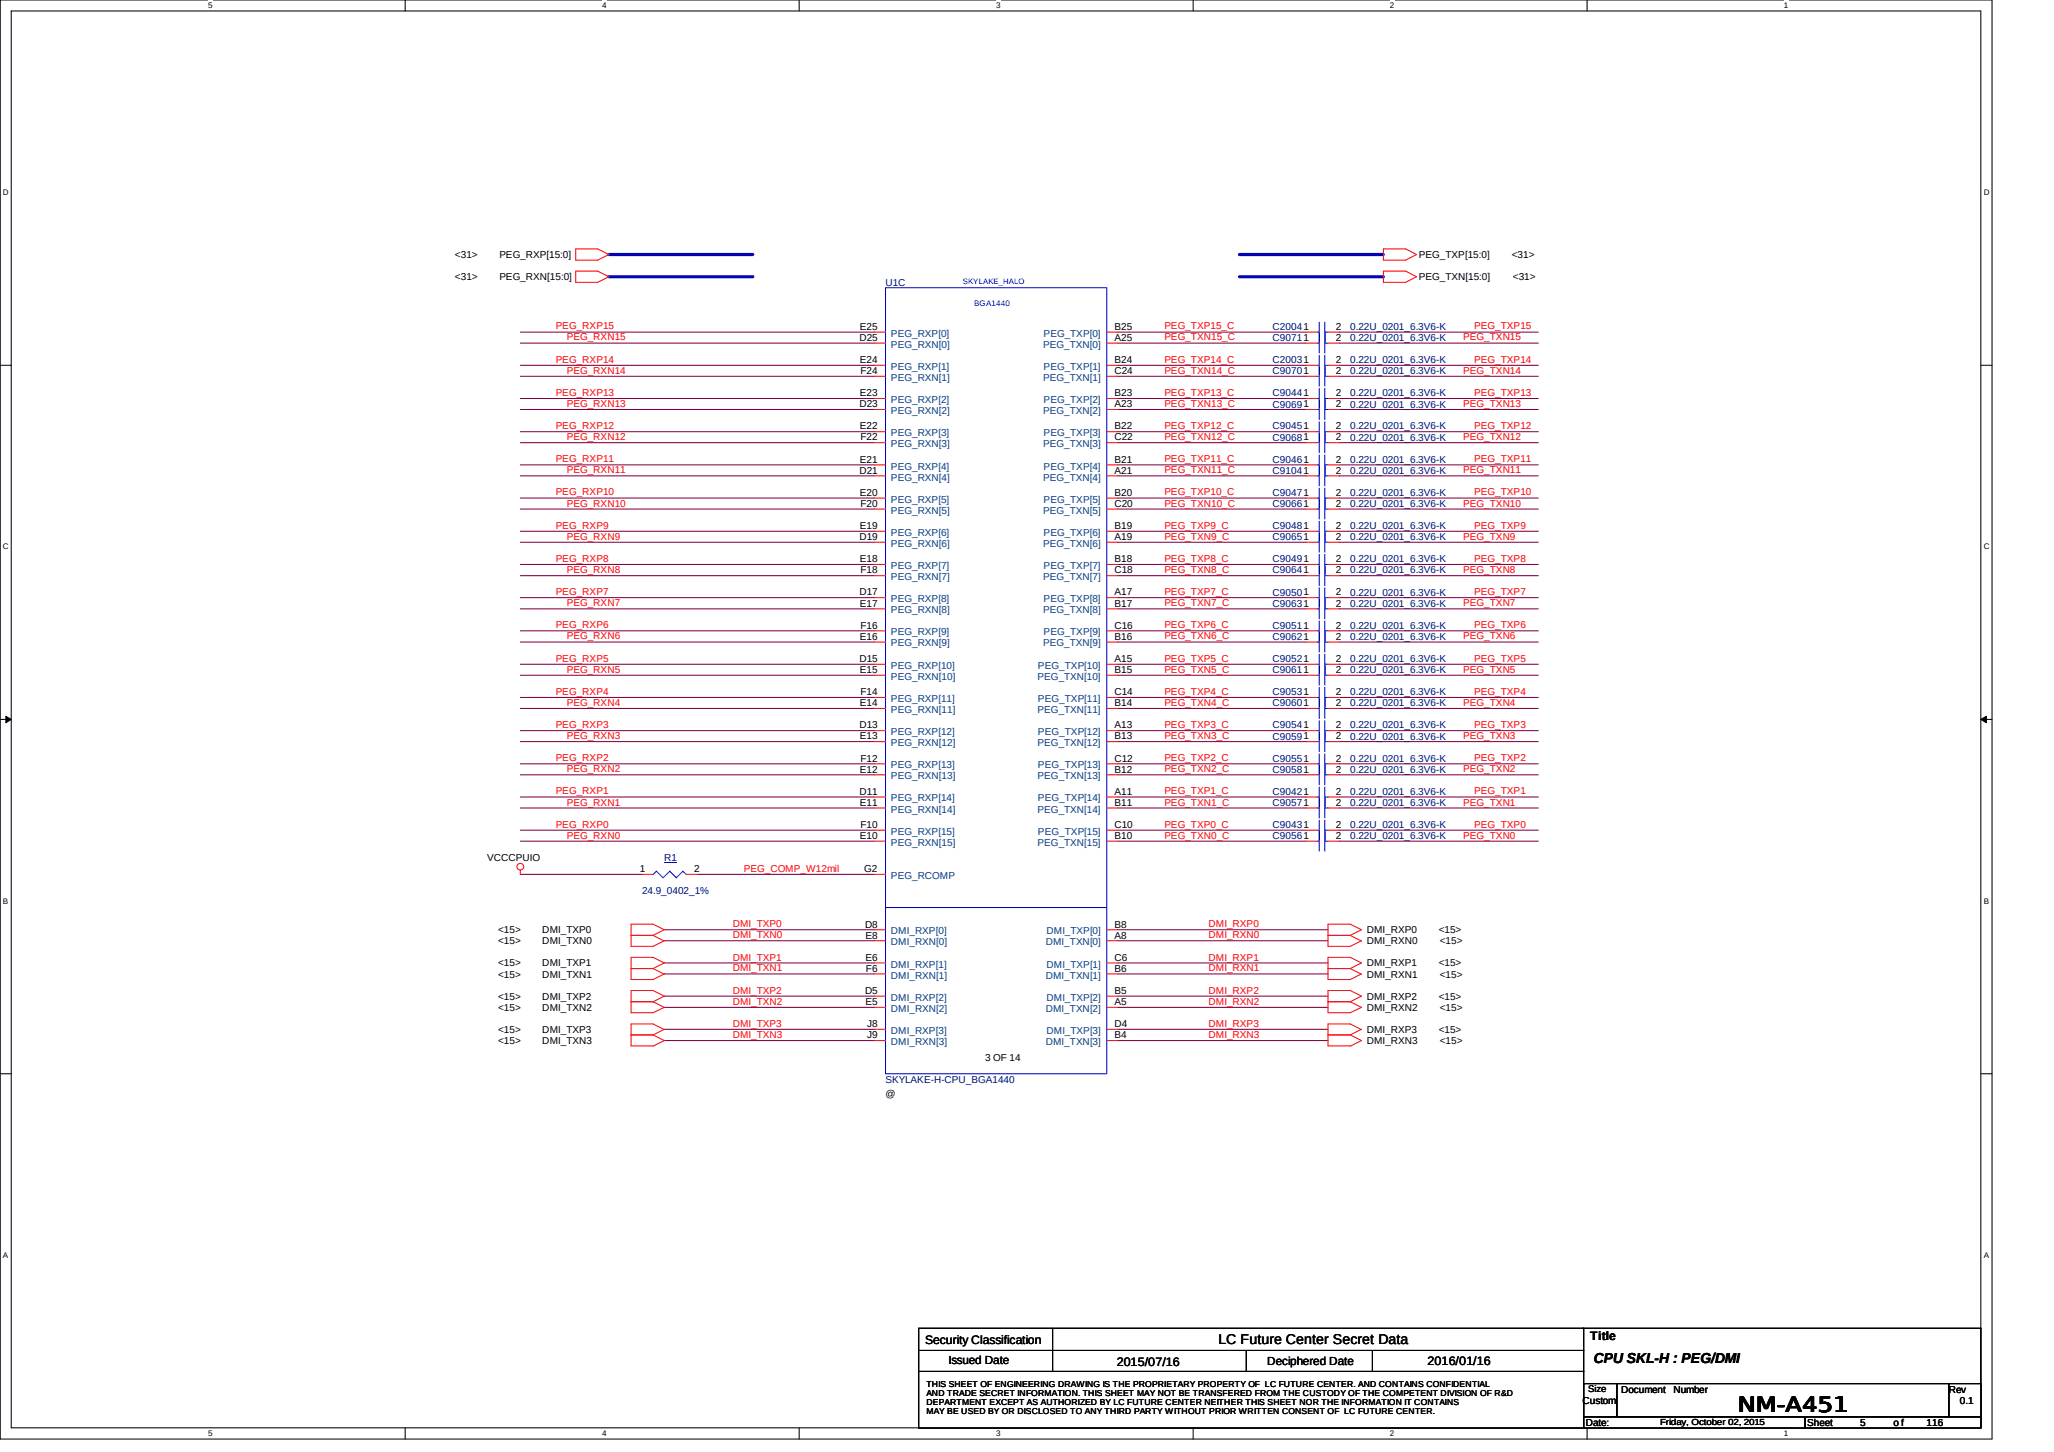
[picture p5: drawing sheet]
<svg xmlns="http://www.w3.org/2000/svg" width="297mm" height="210mm" viewBox="0 0 297 210" stroke-linecap="round" stroke-linejoin="round" font-family="sans-serif">
<defs><g id="words">
<text font-size="3" x="251.4" y="204.1">NM-A451</text>
<text font-size="2.1" x="230.5" y="197.1">CPU SKL-H : PEG/DMI</text>
<text font-size="2" x="176.2" y="194.3">LC Future Center Secret Data</text>
<g font-size="1.8">
<text x="133.8" y="194.2">Security Classification</text>
<text x="161.5" y="197.5">2015/07/16</text>
<text x="206.4" y="197.3">2016/01/16</text>
<text x="230" y="193.8">Title</text>
</g>
<g font-size="1.7">
<text x="137.2" y="197.2">Issued Date</text>
<text x="183.3" y="197.4">Deciphered Date</text>
</g>
<g font-size="1.4">
<text x="65.8" y="37.3">&lt;31&gt;</text>
<text x="65.8" y="40.5">&lt;31&gt;</text>
<text x="72.2" y="37.3">PEG_RXP[15:0]</text>
<text x="72.2" y="40.5">PEG_RXN[15:0]</text>
<text x="205.2" y="37.3">PEG_TXP[15:0]</text>
<text x="205.2" y="40.5">PEG_TXN[15:0]</text>
<text x="218.6" y="37.3">&lt;31&gt;</text>
<text x="218.8" y="40.5">&lt;31&gt;</text>
<text x="124.4" y="47.7">E25</text>
<text x="161.2" y="47.7">B25</text>
<text x="193.2" y="47.7">2</text>
<text x="124.3" y="49.3">D25</text>
<text x="124.4" y="52.5">E24</text>
<text x="161.2" y="49.3">A25</text>
<text x="161.2" y="52.5">B24</text>
<text x="193.2" y="52.5">2</text>
<text x="193.2" y="49.3">2</text>
<text x="124.3" y="58.9">D23</text>
<text x="124.4" y="57.3">E23</text>
<text x="124.4" y="54.1">F24</text>
<text x="161.2" y="54.1">C24</text>
<text x="161.2" y="58.9">A23</text>
<text x="161.2" y="57.3">B23</text>
<text x="193.2" y="58.9">2</text>
<text x="193.2" y="54.1">2</text>
<text x="193.2" y="57.3">2</text>
<text x="124.4" y="62.1">E22</text>
<text x="124.4" y="63.7">F22</text>
<text x="161.2" y="63.7">C22</text>
<text x="161.2" y="62.1">B22</text>
<text x="193.2" y="63.7">2</text>
<text x="193.2" y="62.1">2</text>
<text x="124.3" y="68.5">D21</text>
<text x="124.4" y="66.9">E21</text>
<text x="124.4" y="71.7">E20</text>
<text x="161.2" y="66.9">B21</text>
<text x="161.2" y="68.5">A21</text>
<text x="161.2" y="71.7">B20</text>
<text x="193.2" y="66.9">2</text>
<text x="193.2" y="71.7">2</text>
<text x="193.2" y="68.5">2</text>
<text x="124.4" y="76.5">E19</text>
<text x="124.4" y="73.3">F20</text>
<text x="161.2" y="73.3">C20</text>
<text x="161.2" y="76.5">B19</text>
<text x="193.2" y="73.3">2</text>
<text x="193.2" y="76.5">2</text>
<text x="124.3" y="78.1">D19</text>
<text x="124.4" y="81.3">E18</text>
<text x="124.4" y="82.9">F18</text>
<text x="161.2" y="78.1">A19</text>
<text x="161.2" y="81.3">B18</text>
<text x="161.2" y="82.9">C18</text>
<text x="193.2" y="82.9">2</text>
<text x="193.2" y="81.3">2</text>
<text x="193.2" y="78.1">2</text>
<text x="124.3" y="86.1">D17</text>
<text x="124.4" y="87.7">E17</text>
<text x="161.2" y="86.1">A17</text>
<text x="161.2" y="87.7">B17</text>
<text x="193.2" y="86.1">2</text>
<text x="193.2" y="87.7">2</text>
<text x="124.3" y="95.7">D15</text>
<text x="124.4" y="92.5">E16</text>
<text x="124.4" y="90.9">F16</text>
<text x="161.2" y="95.7">A15</text>
<text x="161.2" y="92.5">B16</text>
<text x="161.2" y="90.9">C16</text>
<text x="193.2" y="90.9">2</text>
<text x="193.2" y="92.5">2</text>
<text x="193.2" y="95.7">2</text>
<text x="124.4" y="97.3">E15</text>
<text x="124.4" y="100.5">F14</text>
<text x="161.2" y="97.3">B15</text>
<text x="161.2" y="100.5">C14</text>
<text x="193.2" y="97.3">2</text>
<text x="193.2" y="100.5">2</text>
<text x="124.3" y="105.3">D13</text>
<text x="124.4" y="102.1">E14</text>
<text x="124.4" y="106.9">E13</text>
<text x="161.2" y="102.1">B14</text>
<text x="161.2" y="106.9">B13</text>
<text x="161.2" y="105.3">A13</text>
<text x="193.2" y="102.1">2</text>
<text x="193.2" y="105.3">2</text>
<text x="193.2" y="106.9">2</text>
<text x="124.4" y="111.7">E12</text>
<text x="124.4" y="110.1">F12</text>
<text x="161.2" y="111.7">B12</text>
<text x="161.2" y="110.1">C12</text>
<text x="193.2" y="110.1">2</text>
<text x="193.2" y="111.7">2</text>
<text x="124.3" y="114.9">D11</text>
<text x="124.4" y="116.5">E11</text>
<text x="124.4" y="119.7">F10</text>
<text x="161.2" y="116.5">B11</text>
<text x="161.2" y="114.9">A11</text>
<text x="161.2" y="119.7">C10</text>
<text x="193.2" y="116.5">2</text>
<text x="193.2" y="119.7">2</text>
<text x="193.2" y="114.9">2</text>
<text x="70.4" y="124.5">VCCCPUIO</text>
<text x="124.4" y="121.3">E10</text>
<text x="161.2" y="121.3">B10</text>
<text x="193.2" y="121.3">2</text>
<text x="92.5" y="126.1">1</text>
<text x="100.4" y="126.1">2</text>
<text x="125" y="126.1">G2</text>
<text x="72" y="134.9">&lt;15&gt;</text>
<text x="72" y="136.5">&lt;15&gt;</text>
<text x="78.4" y="134.9">DMI_TXP0</text>
<text x="78.4" y="136.5">DMI_TXN0</text>
<text x="125.1" y="134.1">D8</text>
<text x="125.2" y="135.7">E8</text>
<text x="161.2" y="135.7">A8</text>
<text x="161.2" y="134.1">B8</text>
<text x="197.7" y="134.9">DMI_RXP0</text>
<text x="197.7" y="136.5">DMI_RXN0</text>
<text x="208.1" y="134.9">&lt;15&gt;</text>
<text x="208.2" y="136.5">&lt;15&gt;</text>
<text x="72" y="139.7">&lt;15&gt;</text>
<text x="72" y="141.3">&lt;15&gt;</text>
<text x="78.4" y="139.7">DMI_TXP1</text>
<text x="78.4" y="141.3">DMI_TXN1</text>
<text x="125.1" y="143.7">D5</text>
<text x="125.2" y="138.9">E6</text>
<text x="125.2" y="140.5">F6</text>
<text x="161.2" y="143.7">B5</text>
<text x="161.2" y="138.9">C6</text>
<text x="161.2" y="140.5">B6</text>
<text x="197.7" y="139.7">DMI_RXP1</text>
<text x="197.7" y="141.3">DMI_RXN1</text>
<text x="208.1" y="139.7">&lt;15&gt;</text>
<text x="208.2" y="141.3">&lt;15&gt;</text>
<text x="72" y="144.5">&lt;15&gt;</text>
<text x="72" y="146.1">&lt;15&gt;</text>
<text x="72" y="149.3">&lt;15&gt;</text>
<text x="78.4" y="144.5">DMI_TXP2</text>
<text x="78.4" y="146.1">DMI_TXN2</text>
<text x="78.4" y="149.3">DMI_TXP3</text>
<text x="125.2" y="145.3">E5</text>
<text x="125.4" y="148.5">J8</text>
<text x="161.2" y="148.5">D4</text>
<text x="161.2" y="145.3">A5</text>
<text x="197.7" y="144.5">DMI_RXP2</text>
<text x="197.7" y="146.1">DMI_RXN2</text>
<text x="197.7" y="149.3">DMI_RXP3</text>
<text x="208.1" y="144.5">&lt;15&gt;</text>
<text x="208.1" y="149.3">&lt;15&gt;</text>
<text x="208.2" y="146.1">&lt;15&gt;</text>
<text x="72" y="150.9">&lt;15&gt;</text>
<text x="78.4" y="150.9">DMI_TXN3</text>
<text x="125.4" y="150.1">J9</text>
<text x="142.5" y="153.3">3 OF 14</text>
<text x="161.2" y="150.1">B4</text>
<text x="197.7" y="150.9">DMI_RXN3</text>
<text x="208.2" y="150.9">&lt;15&gt;</text>
<text x="128.1" y="158.6">@</text>
<text x="228.8" y="202.9">Custom</text>
<text x="229.7" y="201.3">Size</text>
<text x="234.5" y="201.3">Document</text>
<text x="242" y="201.3">Number</text>
<text x="281.8" y="201.3">Rev</text>
<text x="283.4" y="202.9">0.1</text>
<text x="229.3" y="206.1">Date:</text>
<text x="261.3" y="206.1">Sheet</text>
<text x="269" y="206.1">5</text>
<text x="273.8" y="206.1">o f</text>
<text x="278.6" y="206.1">116</text>
</g>
<g font-size="1.4" fill="#000080">
<text x="128.1" y="41.3">U1C</text>
<text x="184" y="47.7">C20041</text>
<text x="195.3" y="47.7">0.22U_0201_6.3V6-K</text>
<text x="184" y="52.5">C20031</text>
<text x="184" y="49.3">C90711</text>
<text x="195.3" y="52.5">0.22U_0201_6.3V6-K</text>
<text x="195.3" y="49.3">0.22U_0201_6.3V6-K</text>
<text x="184" y="58.9">C90691</text>
<text x="184" y="54.1">C90701</text>
<text x="184" y="57.3">C90441</text>
<text x="195.3" y="58.9">0.22U_0201_6.3V6-K</text>
<text x="195.3" y="54.1">0.22U_0201_6.3V6-K</text>
<text x="195.3" y="57.3">0.22U_0201_6.3V6-K</text>
<text x="184" y="63.7">C90681</text>
<text x="184" y="62.1">C90451</text>
<text x="195.3" y="63.7">0.22U_0201_6.3V6-K</text>
<text x="195.3" y="62.1">0.22U_0201_6.3V6-K</text>
<text x="184" y="66.9">C90461</text>
<text x="184" y="71.7">C90471</text>
<text x="184" y="68.5">C91041</text>
<text x="195.3" y="66.9">0.22U_0201_6.3V6-K</text>
<text x="195.3" y="71.7">0.22U_0201_6.3V6-K</text>
<text x="195.3" y="68.5">0.22U_0201_6.3V6-K</text>
<text x="184" y="73.3">C90661</text>
<text x="184" y="76.5">C90481</text>
<text x="195.3" y="73.3">0.22U_0201_6.3V6-K</text>
<text x="195.3" y="76.5">0.22U_0201_6.3V6-K</text>
<text x="184" y="82.9">C90641</text>
<text x="184" y="81.3">C90491</text>
<text x="184" y="78.1">C90651</text>
<text x="195.3" y="82.9">0.22U_0201_6.3V6-K</text>
<text x="195.3" y="81.3">0.22U_0201_6.3V6-K</text>
<text x="195.3" y="78.1">0.22U_0201_6.3V6-K</text>
<text x="184" y="86.1">C90501</text>
<text x="184" y="87.7">C90631</text>
<text x="195.3" y="86.1">0.22U_0201_6.3V6-K</text>
<text x="195.3" y="87.7">0.22U_0201_6.3V6-K</text>
<text x="184" y="90.9">C90511</text>
<text x="184" y="92.5">C90621</text>
<text x="184" y="95.7">C90521</text>
<text x="195.3" y="90.9">0.22U_0201_6.3V6-K</text>
<text x="195.3" y="92.5">0.22U_0201_6.3V6-K</text>
<text x="195.3" y="95.7">0.22U_0201_6.3V6-K</text>
<text x="184" y="97.3">C90611</text>
<text x="184" y="100.5">C90531</text>
<text x="195.3" y="97.3">0.22U_0201_6.3V6-K</text>
<text x="195.3" y="100.5">0.22U_0201_6.3V6-K</text>
<text x="184" y="102.1">C90601</text>
<text x="184" y="105.3">C90541</text>
<text x="184" y="106.9">C90591</text>
<text x="195.3" y="102.1">0.22U_0201_6.3V6-K</text>
<text x="195.3" y="105.3">0.22U_0201_6.3V6-K</text>
<text x="195.3" y="106.9">0.22U_0201_6.3V6-K</text>
<text x="184" y="110.1">C90551</text>
<text x="184" y="111.7">C90581</text>
<text x="195.3" y="110.1">0.22U_0201_6.3V6-K</text>
<text x="195.3" y="111.7">0.22U_0201_6.3V6-K</text>
<text x="184" y="116.5">C90571</text>
<text x="184" y="119.7">C90431</text>
<text x="184" y="114.9">C90421</text>
<text x="195.3" y="116.5">0.22U_0201_6.3V6-K</text>
<text x="195.3" y="119.7">0.22U_0201_6.3V6-K</text>
<text x="195.3" y="114.9">0.22U_0201_6.3V6-K</text>
<text x="96.1" y="124.5">R1</text>
<text x="184" y="121.3">C90561</text>
<text x="195.3" y="121.3">0.22U_0201_6.3V6-K</text>
<text x="92.9" y="129.3">24.9_0402_1%</text>
<text x="128.1" y="156.5">SKYLAKE-H-CPU_BGA1440</text>
</g>
<g font-size="1.4" fill="#f00">
<text x="80.4" y="47.6">PEG_RXP15</text>
<text x="168.4" y="47.6">PEG_TXP15_C</text>
<text x="213.2" y="47.6">PEG_TXP15</text>
<text x="80.4" y="52.4">PEG_RXP14</text>
<text x="82" y="49.2">PEG_RXN15</text>
<text x="168.4" y="49.2">PEG_TXN15_C</text>
<text x="168.4" y="52.4">PEG_TXP14_C</text>
<text x="211.6" y="49.2">PEG_TXN15</text>
<text x="213.2" y="52.4">PEG_TXP14</text>
<text x="80.4" y="57.2">PEG_RXP13</text>
<text x="82" y="58.8">PEG_RXN13</text>
<text x="82" y="54">PEG_RXN14</text>
<text x="168.4" y="54">PEG_TXN14_C</text>
<text x="168.4" y="57.2">PEG_TXP13_C</text>
<text x="168.4" y="58.8">PEG_TXN13_C</text>
<text x="211.6" y="54">PEG_TXN14</text>
<text x="211.6" y="58.8">PEG_TXN13</text>
<text x="213.2" y="57.2">PEG_TXP13</text>
<text x="80.4" y="62">PEG_RXP12</text>
<text x="82" y="63.6">PEG_RXN12</text>
<text x="168.4" y="62">PEG_TXP12_C</text>
<text x="168.4" y="63.6">PEG_TXN12_C</text>
<text x="211.6" y="63.6">PEG_TXN12</text>
<text x="213.2" y="62">PEG_TXP12</text>
<text x="80.4" y="71.6">PEG_RXP10</text>
<text x="80.4" y="66.8">PEG_RXP11</text>
<text x="82" y="68.4">PEG_RXN11</text>
<text x="168.4" y="71.6">PEG_TXP10_C</text>
<text x="168.4" y="66.8">PEG_TXP11_C</text>
<text x="168.4" y="68.4">PEG_TXN11_C</text>
<text x="211.6" y="68.4">PEG_TXN11</text>
<text x="213.2" y="71.6">PEG_TXP10</text>
<text x="213.2" y="66.8">PEG_TXP11</text>
<text x="80.4" y="76.4">PEG_RXP9</text>
<text x="82" y="73.2">PEG_RXN10</text>
<text x="168.4" y="76.4">PEG_TXP9_C</text>
<text x="168.4" y="73.2">PEG_TXN10_C</text>
<text x="211.6" y="73.2">PEG_TXN10</text>
<text x="213.2" y="76.4">PEG_TXP9</text>
<text x="80.4" y="81.2">PEG_RXP8</text>
<text x="82" y="82.8">PEG_RXN8</text>
<text x="82" y="78">PEG_RXN9</text>
<text x="168.4" y="81.2">PEG_TXP8_C</text>
<text x="168.4" y="82.8">PEG_TXN8_C</text>
<text x="168.4" y="78">PEG_TXN9_C</text>
<text x="211.6" y="82.8">PEG_TXN8</text>
<text x="211.6" y="78">PEG_TXN9</text>
<text x="213.2" y="81.2">PEG_TXP8</text>
<text x="80.4" y="86">PEG_RXP7</text>
<text x="82" y="87.6">PEG_RXN7</text>
<text x="168.4" y="86">PEG_TXP7_C</text>
<text x="168.4" y="87.6">PEG_TXN7_C</text>
<text x="211.6" y="87.6">PEG_TXN7</text>
<text x="213.2" y="86">PEG_TXP7</text>
<text x="80.4" y="95.6">PEG_RXP5</text>
<text x="80.4" y="90.8">PEG_RXP6</text>
<text x="82" y="92.4">PEG_RXN6</text>
<text x="168.4" y="95.6">PEG_TXP5_C</text>
<text x="168.4" y="90.8">PEG_TXP6_C</text>
<text x="168.4" y="92.4">PEG_TXN6_C</text>
<text x="211.6" y="92.4">PEG_TXN6</text>
<text x="213.2" y="90.8">PEG_TXP6</text>
<text x="213.2" y="95.6">PEG_TXP5</text>
<text x="80.4" y="100.4">PEG_RXP4</text>
<text x="82" y="97.2">PEG_RXN5</text>
<text x="168.4" y="100.4">PEG_TXP4_C</text>
<text x="168.4" y="97.2">PEG_TXN5_C</text>
<text x="211.6" y="97.2">PEG_TXN5</text>
<text x="213.2" y="100.4">PEG_TXP4</text>
<text x="80.4" y="105.2">PEG_RXP3</text>
<text x="82" y="106.9">PEG_RXN3</text>
<text x="82" y="102">PEG_RXN4</text>
<text x="168.4" y="105.2">PEG_TXP3_C</text>
<text x="168.4" y="106.9">PEG_TXN3_C</text>
<text x="168.4" y="102">PEG_TXN4_C</text>
<text x="211.6" y="106.9">PEG_TXN3</text>
<text x="211.6" y="102">PEG_TXN4</text>
<text x="213.2" y="105.2">PEG_TXP3</text>
<text x="80.4" y="110">PEG_RXP2</text>
<text x="82" y="111.7">PEG_RXN2</text>
<text x="168.4" y="110">PEG_TXP2_C</text>
<text x="168.4" y="111.7">PEG_TXN2_C</text>
<text x="211.6" y="111.7">PEG_TXN2</text>
<text x="213.2" y="110">PEG_TXP2</text>
<text x="80.4" y="119.6">PEG_RXP0</text>
<text x="80.4" y="114.8">PEG_RXP1</text>
<text x="82" y="116.5">PEG_RXN1</text>
<text x="168.4" y="114.8">PEG_TXP1_C</text>
<text x="168.4" y="119.6">PEG_TXP0_C</text>
<text x="168.4" y="116.5">PEG_TXN1_C</text>
<text x="211.6" y="116.5">PEG_TXN1</text>
<text x="213.2" y="119.6">PEG_TXP0</text>
<text x="213.2" y="114.8">PEG_TXP1</text>
<text x="82" y="121.2">PEG_RXN0</text>
<text x="168.4" y="121.2">PEG_TXN0_C</text>
<text x="211.6" y="121.2">PEG_TXN0</text>
<text x="107.6" y="126">PEG_COMP_W12mil</text>
<text x="106" y="134.1">DMI_TXP0</text>
<text x="106" y="135.6">DMI_TXN0</text>
<text x="174.8" y="134.1">DMI_RXP0</text>
<text x="174.8" y="135.6">DMI_RXN0</text>
<text x="106" y="138.9">DMI_TXP1</text>
<text x="106" y="140.4">DMI_TXN1</text>
<text x="106" y="143.7">DMI_TXP2</text>
<text x="174.8" y="138.9">DMI_RXP1</text>
<text x="174.8" y="140.4">DMI_RXN1</text>
<text x="174.8" y="143.7">DMI_RXP2</text>
<text x="106" y="145.2">DMI_TXN2</text>
<text x="106" y="148.4">DMI_TXP3</text>
<text x="174.8" y="145.2">DMI_RXN2</text>
<text x="174.8" y="148.4">DMI_RXP3</text>
<text x="106" y="150">DMI_TXN3</text>
<text x="174.8" y="150">DMI_RXN3</text>
</g>
<g font-size="1.4" fill="#004080">
<text x="128.8" y="50.2">PEG_RXN[0]</text>
<text x="128.8" y="53.4">PEG_RXP[1]</text>
<text x="128.8" y="48.6">PEG_RXP[0]</text>
<text x="150.8" y="50.2">PEG_TXN[0]</text>
<text x="150.9" y="48.6">PEG_TXP[0]</text>
<text x="150.9" y="53.4">PEG_TXP[1]</text>
<text x="128.8" y="59.9">PEG_RXN[2]</text>
<text x="128.8" y="58.2">PEG_RXP[2]</text>
<text x="128.8" y="55">PEG_RXN[1]</text>
<text x="150.8" y="55">PEG_TXN[1]</text>
<text x="150.8" y="59.9">PEG_TXN[2]</text>
<text x="150.9" y="58.2">PEG_TXP[2]</text>
<text x="128.8" y="64.7">PEG_RXN[3]</text>
<text x="128.8" y="63.1">PEG_RXP[3]</text>
<text x="150.8" y="64.7">PEG_TXN[3]</text>
<text x="150.9" y="63.1">PEG_TXP[3]</text>
<text x="128.8" y="67.9">PEG_RXP[4]</text>
<text x="128.8" y="69.5">PEG_RXN[4]</text>
<text x="150.8" y="69.5">PEG_TXN[4]</text>
<text x="150.9" y="67.9">PEG_TXP[4]</text>
<text x="128.8" y="72.7">PEG_RXP[5]</text>
<text x="128.8" y="77.5">PEG_RXP[6]</text>
<text x="128.8" y="74.3">PEG_RXN[5]</text>
<text x="150.8" y="74.3">PEG_TXN[5]</text>
<text x="150.9" y="72.7">PEG_TXP[5]</text>
<text x="150.9" y="77.5">PEG_TXP[6]</text>
<text x="128.8" y="83.9">PEG_RXN[7]</text>
<text x="128.8" y="82.3">PEG_RXP[7]</text>
<text x="128.8" y="79.1">PEG_RXN[6]</text>
<text x="150.8" y="79.1">PEG_TXN[6]</text>
<text x="150.8" y="83.9">PEG_TXN[7]</text>
<text x="150.9" y="82.3">PEG_TXP[7]</text>
<text x="128.8" y="87.1">PEG_RXP[8]</text>
<text x="128.8" y="88.7">PEG_RXN[8]</text>
<text x="150.8" y="88.7">PEG_TXN[8]</text>
<text x="150.9" y="87.1">PEG_TXP[8]</text>
<text x="128.8" y="93.5">PEG_RXN[9]</text>
<text x="128.8" y="91.9">PEG_RXP[9]</text>
<text x="150.8" y="93.5">PEG_TXN[9]</text>
<text x="150.9" y="91.9">PEG_TXP[9]</text>
<text x="128.8" y="96.7">PEG_RXP[10]</text>
<text x="128.8" y="98.2">PEG_RXN[10]</text>
<text x="128.8" y="101.5">PEG_RXP[11]</text>
<text x="150" y="98.2">PEG_TXN[10]</text>
<text x="150.1" y="96.7">PEG_TXP[10]</text>
<text x="150.1" y="101.5">PEG_TXP[11]</text>
<text x="128.8" y="103">PEG_RXN[11]</text>
<text x="128.8" y="106.3">PEG_RXP[12]</text>
<text x="128.8" y="107.8">PEG_RXN[12]</text>
<text x="150" y="103">PEG_TXN[11]</text>
<text x="150" y="107.8">PEG_TXN[12]</text>
<text x="150.1" y="106.3">PEG_TXP[12]</text>
<text x="128.8" y="111.1">PEG_RXP[13]</text>
<text x="128.8" y="112.7">PEG_RXN[13]</text>
<text x="150" y="112.7">PEG_TXN[13]</text>
<text x="150.1" y="111.1">PEG_TXP[13]</text>
<text x="128.8" y="115.9">PEG_RXP[14]</text>
<text x="128.8" y="117.5">PEG_RXN[14]</text>
<text x="150" y="117.5">PEG_TXN[14]</text>
<text x="150.1" y="115.9">PEG_TXP[14]</text>
<text x="128.8" y="120.7">PEG_RXP[15]</text>
<text x="128.8" y="122.3">PEG_RXN[15]</text>
<text x="150" y="122.3">PEG_TXN[15]</text>
<text x="150.1" y="120.7">PEG_TXP[15]</text>
<text x="128.8" y="127.1">PEG_RCOMP</text>
<text x="128.8" y="135">DMI_RXP[0]</text>
<text x="128.8" y="136.7">DMI_RXN[0]</text>
<text x="151.2" y="136.7">DMI_TXN[0]</text>
<text x="151.3" y="135">DMI_TXP[0]</text>
<text x="128.8" y="139.9">DMI_RXP[1]</text>
<text x="128.8" y="141.5">DMI_RXN[1]</text>
<text x="151.2" y="141.5">DMI_TXN[1]</text>
<text x="151.3" y="139.9">DMI_TXP[1]</text>
<text x="128.8" y="149.5">DMI_RXP[3]</text>
<text x="128.8" y="146.3">DMI_RXN[2]</text>
<text x="128.8" y="144.7">DMI_RXP[2]</text>
<text x="151.2" y="146.3">DMI_TXN[2]</text>
<text x="151.3" y="149.5">DMI_TXP[3]</text>
<text x="151.3" y="144.7">DMI_TXP[2]</text>
<text x="128.8" y="151.1">DMI_RXN[3]</text>
<text x="151.2" y="151.1">DMI_TXN[3]</text>
</g>
<text font-size="1.3" x="240.1" y="206">Friday, October 02, 2015</text>
<g font-size="1.2">
<text x="30.1" y="1.2">5</text>
<text x="87.1" y="1.2">4</text>
<text x="144" y="1.2">3</text>
<text x="201" y="1.2">2</text>
<text x="258" y="1.2">1</text>
<text x=".4" y="28.2">D</text>
<text x="286.9" y="28.2">D</text>
<text x=".4" y="79.4">C</text>
<text x="286.9" y="79.4">C</text>
<text x=".4" y="130.6">B</text>
<text x="286.9" y="130.6">B</text>
<text x=".4" y="181.8">A</text>
<text x="286.9" y="181.8">A</text>
<text x="134" y="200.5">THIS SHEET OF ENGINEERING DRAWING IS THE PROPRIETARY PROPERTY OF LC FUTURE CENTER. AND CONTAINS CONFIDENTIAL</text>
<text x="134" y="201.8">AND TRADE SECRET INFORMATION. THIS SHEET MAY NOT BE TRANSFERED FROM THE CUSTODY OF THE COMPETENT DIVISION OF R&amp;D</text>
<text x="134" y="203.1">DEPARTMENT EXCEPT AS AUTHORIZED BY LC FUTURE CENTER NEITHER THIS SHEET NOR THE INFORMATION IT CONTAINS</text>
<text x="30.1" y="207.6">5</text>
<text x="87.1" y="207.6">4</text>
<text x="134" y="204.4">MAY BE USED BY OR DISCLOSED TO ANY THIRD PARTY WITHOUT PRIOR WRITTEN CONSENT OF LC FUTURE CENTER.</text>
<text x="144" y="207.6">3</text>
<text x="201" y="207.6">2</text>
<text x="258" y="207.6">1</text>
</g>
<text font-size="1.2" fill="#00f" x="140.9" y="44.2">BGA1440</text>
<text font-size="1.1" fill="#00f" x="139.2" y="41">SKYLAKE_HALO</text>
</g></defs>
<path d="M0 0h288.1v208h-288.1zM1.6 1.6h284.9v204.8h-284.9z" fill="none" stroke="#000" stroke-width=".15"/>
<g fill="#fff">
<path d="M30.1 .1h.7v1.3h-.7z" fill-rule="evenodd"/>
<path d="M30.1 206.6h.7v1.3h-.7z" fill-rule="evenodd"/>
</g>
<path d="M58.6 0v1.6M58.6 206.4v1.6" fill="none" stroke="#000" stroke-width=".15"/>
<g fill="#fff">
<path d="M87.1 .1h.6v1.3h-.6z" fill-rule="evenodd"/>
<path d="M87.1 206.6h.6v1.3h-.6z" fill-rule="evenodd"/>
</g>
<path d="M115.6 0v1.6M115.6 206.4v1.6" fill="none" stroke="#000" stroke-width=".15"/>
<g fill="#fff">
<path d="M144 .1h.7v1.3h-.7z" fill-rule="evenodd"/>
<path d="M144 206.6h.7v1.3h-.7z" fill-rule="evenodd"/>
</g>
<path d="M172.5 0v1.6M172.5 206.4v1.6" fill="none" stroke="#000" stroke-width=".15"/>
<g fill="#fff">
<path d="M201 .1h.6v1.3h-.6z" fill-rule="evenodd"/>
<path d="M201 206.6h.6v1.3h-.6z" fill-rule="evenodd"/>
</g>
<path d="M229.5 0v1.6M229.5 206.4v1.6" fill="none" stroke="#000" stroke-width=".15"/>
<g fill="#fff">
<path d="M258 .1h.6v1.3h-.6z" fill-rule="evenodd"/>
<path d="M258 206.6h.6v1.3h-.6z" fill-rule="evenodd"/>
<path d="M.4 27.2h.9v1.3h-.9z" fill-rule="evenodd"/>
<path d="M286.9 27.2h.8v1.3h-.8z" fill-rule="evenodd"/>
<path d="M.4 78.4h.9v1.3h-.9z" fill-rule="evenodd"/>
<path d="M286.9 78.4h.8v1.3h-.8z" fill-rule="evenodd"/>
</g>
<path d="M0 52.8h1.6M286.5 52.8h1.6" fill="none" stroke="#000" stroke-width=".15"/>
<g fill="#fff">
<path d="M.4 129.6h.8v1.3h-.8z" fill-rule="evenodd"/>
<path d="M286.9 129.6h.8v1.3h-.8z" fill-rule="evenodd"/>
</g>
<path d="M0 104h1.6M286.5 104h1.6" fill="none" stroke="#000" stroke-width=".15"/>
<path d="M.8 103.5l.8 .5-.8 .5zM286.5 104l.8-.5v1z" fill="#000"/>
<path d="M.8 103.5l.8 .5-.8 .5zM286.5 104l.8-.5v1z" fill="none" stroke="#000" stroke-width=".14"/>
<g fill="#fff">
<path d="M.4 180.8h.8v1.3h-.8z" fill-rule="evenodd"/>
<path d="M286.9 180.8h.8v1.3h-.8z" fill-rule="evenodd"/>
</g>
<g fill="none" stroke="#000" stroke-width=".15">
<path d="M0 155.2h1.6M286.5 155.2h1.6M132.9 192h96.1v3.2h-96.1zM132.9 195.2h96.1v3.1h-96.1zM132.9 198.3h96.1v8.1h-96.1zM152.2 192v6.3M180.2 195.2v3.1M198.5 195.2v3.1M228.8 192h57.7v8M229 200h4.8v4.8h-4.8zM229 204.8h32.1v1.6h-32.1zM233.8 200h48v4.8h-48z"/>
<path d="M261 204.8h25.5v1.6h-25.5zM281.8 200h4.7v4.8h-4.7z"/>
</g>
<path d="M88.1 36.8h20.8M179.2 36.8h20.9M88.1 40h20.8M179.2 40h20.9" fill="none" stroke="#00f" stroke-width=".47"/>
<g fill="none" stroke="#800040" stroke-width=".15">
<path d="M75.2 54.4h51.2M75.2 49.6h51.2M75.2 57.6h51.2M75.2 52.8h51.2M75.2 48h51.2M75.2 59.2h51.2M161.6 54.4h27.3M161.6 49.6h27.3M161.6 57.6h27.3M161.6 52.8h27.3M161.6 48h27.3M161.6 59.2h27.3"/>
<path d="M193.7 54.4h28.8M193.7 49.6h28.8M193.7 57.6h28.8M193.7 52.8h28.8M193.7 48h28.8M193.7 59.2h28.8M75.2 62.4h51.2M75.2 76.8h51.2M75.2 72h51.2M75.2 67.2h51.2M75.2 73.6h51.2M75.2 78.4h51.2"/>
<path d="M75.2 68.8h51.2M75.2 64h51.2M161.6 62.4h27.3M161.6 76.8h27.3M161.6 72h27.3M161.6 67.2h27.3M161.6 73.6h27.3M161.6 78.4h27.3M161.6 68.8h27.3M161.6 64h27.3M193.7 62.4h28.8M193.7 76.8h28.8"/>
<path d="M193.7 72h28.8M193.7 67.2h28.8M193.7 73.6h28.8M193.7 78.4h28.8M193.7 68.8h28.8M193.7 64h28.8M75.2 81.6h51.2M75.2 96h51.2M75.2 91.2h51.2M75.2 86.4h51.2M75.2 97.6h51.2M75.2 92.8h51.2"/>
<path d="M75.2 88h51.2M75.2 83.2h51.2M161.6 81.6h27.3M161.6 96h27.3M161.6 91.2h27.3M161.6 86.4h27.3M161.6 97.6h27.3M161.6 92.8h27.3M161.6 88h27.3M161.6 83.2h27.3M193.7 81.6h28.8M193.7 96h28.8"/>
<path d="M193.7 91.2h28.8M193.7 86.4h28.8M193.7 97.6h28.8M193.7 92.8h28.8M193.7 88h28.8M193.7 83.2h28.8M75.2 115.2h51.2M75.2 110.4h51.2M75.2 105.6h51.2M75.2 100.8h51.2M75.2 112h51.2M75.2 116.8h51.2"/>
<path d="M75.2 107.2h51.2M75.2 102.4h51.2M161.6 115.2h27.3M161.6 110.4h27.3M161.6 105.6h27.3M161.6 100.8h27.3M161.6 112h27.3M161.6 116.8h27.3M161.6 107.2h27.3M161.6 102.4h27.3M193.7 115.2h28.8M193.7 110.4h28.8"/>
<path d="M193.7 105.6h28.8M193.7 100.8h28.8M193.7 112h28.8M193.7 116.8h28.8M193.7 107.2h28.8M193.7 102.4h28.8M75.2 126.4h17.7M75.2 120h51.2M75.2 121.6h51.2M96.1 134.4h30.3M96.1 136h30.3M96.1 139.2h30.3"/>
<path d="M100.9 126.4h25.5M161.6 134.4h30.5M161.6 136h30.5M161.6 139.2h30.5M161.6 120h27.3M161.6 121.6h27.3M193.7 120h28.8M193.7 121.6h28.8M96.1 140.8h30.3M96.1 144h30.3M96.1 145.6h30.3M96.1 148.8h30.3"/>
<path d="M96.1 150.4h30.3M161.6 140.8h30.5M161.6 144h30.5M161.6 145.6h30.5M161.6 148.8h30.5M161.6 150.4h30.5"/>
</g>
<g fill="none" stroke="#f00" stroke-width=".15">
<path d="M83.3 36h3.1l1.7 .8-1.7 .8h-3.1zM83.3 39.2h3.1l1.7 .8-1.7 .8h-3.1zM200.1 36h3.2l1.6 .8-1.6 .8h-3.2zM200.1 39.2h3.2l1.6 .8-1.6 .8h-3.2zM188.9 73.6h1.6M192.1 73.6h1.6M188.9 97.6h1.6M188.9 91.2h1.6M192.1 97.6h1.6M192.1 91.2h1.6M188.9 116.8h1.6M192.1 116.8h1.6"/>
<path d="M75.2 125.8v.6M91.3 135.2h3.1M94.4 135.2l1.7-.8-1.7-.8h-3.1v3.2h3.1l1.7-.8M94.4 135.2l1.7 .8M192.1 135.2h3.2M195.3 135.2l1.6-.8-1.6-.8h-3.2v3.2h3.2l1.6-.8M195.3 135.2l1.6 .8M91.3 143.2h3.1l1.7 .8-1.7 .8 1.7 .8-1.7 .8h-3.1zM91.3 140h3.1M91.3 144.8h3.1M91.3 149.6h3.1M94.4 140l1.7-.8-1.7-.8h-3.1v3.2h3.1l1.7-.8"/>
<path d="M94.4 140l1.7 .8M94.4 149.6l1.7 .8-1.7 .8M96.1 148.8l-1.7-.8h-3.1v3.2h3.1M96.1 148.8l-1.7 .8M192.1 140h3.2M192.1 143.2h3.2l1.6 .8-1.6 .8 1.6 .8-1.6 .8h-3.2zM192.1 144.8h3.2M192.1 149.6h3.2M195.3 140l1.6-.8-1.6-.8h-3.2v3.2h3.2l1.6-.8M195.3 140l1.6 .8M195.3 149.6l1.6 .8-1.6 .8M196.9 148.8l-1.6-.8h-3.2v3.2h3.2"/>
<path d="M196.9 148.8l-1.6 .8"/>
<circle cx="75.3" cy="125.3" r=".49"/>
</g>
<g fill="none" stroke="#00f" stroke-width=".15">
<path d="M190.5 73.6h.3M190.8 72.1v2.9M191.6 72.1v2.9M191.6 73.6h.5M190.5 97.6h.3M190.5 91.2h.3M190.8 89.7v2.9M190.8 96.2v2.9M191.6 97.6h.5M191.6 89.7v2.9M191.6 96.2v2.9M191.6 91.2h.5"/>
<path d="M190.5 116.8h.3M190.8 115.4v2.9M191.6 115.4v2.9M191.6 116.8h.5M96.8 125.9l1 1M96.9 125.9l-1 1-1-1-.5 .5M98.7 125.9l.6 .5M98.8 125.9l-1 1"/>
</g>
<path d="M96.1 124.6h1.8v.2h-1.8z" fill-rule="evenodd" fill="#000080"/>
<g fill="none" stroke="#f00" stroke-width=".15">
<path d="M126.4 59.2h1.7M126.4 54.4h1.7M126.4 52.8h1.7M126.4 49.6h1.7M126.4 57.6h1.7M126.4 48h1.7M160.1 59.2h1.5M160.1 54.4h1.5M160.1 52.8h1.5M160.1 49.6h1.5M160.1 57.6h1.5M160.1 48h1.5"/>
<path d="M188.9 59.2h1.6M188.9 54.4h1.6M188.9 52.8h1.6M188.9 49.6h1.6M188.9 57.6h1.6M188.9 48h1.6M192.1 59.2h1.6M192.1 54.4h1.6M192.1 52.8h1.6M192.1 49.6h1.6M192.1 57.6h1.6M192.1 48h1.6"/>
<path d="M126.4 67.2h1.7M126.4 72h1.7M126.4 78.4h1.7M126.4 76.8h1.7M126.4 64h1.7M126.4 62.4h1.7M126.4 68.8h1.7M126.4 73.6h1.7M160.1 67.2h1.5M160.1 72h1.5M160.1 78.4h1.5M160.1 76.8h1.5"/>
<path d="M160.1 64h1.5M160.1 62.4h1.5M160.1 68.8h1.5M160.1 73.6h1.5M188.9 67.2h1.6M188.9 72h1.6M188.9 78.4h1.6M188.9 76.8h1.6M188.9 64h1.6M188.9 62.4h1.6M188.9 68.8h1.6M192.1 67.2h1.6"/>
<path d="M192.1 72h1.6M192.1 78.4h1.6M192.1 76.8h1.6M192.1 64h1.6M192.1 62.4h1.6M192.1 68.8h1.6M126.4 86.4h1.7M126.4 92.8h1.7M126.4 83.2h1.7M126.4 96h1.7M126.4 81.6h1.7M126.4 97.6h1.7"/>
<path d="M126.4 88h1.7M126.4 91.2h1.7M160.1 86.4h1.5M160.1 92.8h1.5M160.1 83.2h1.5M160.1 96h1.5M160.1 81.6h1.5M160.1 97.6h1.5M160.1 88h1.5M160.1 91.2h1.5M188.9 86.4h1.6M188.9 92.8h1.6"/>
<path d="M188.9 83.2h1.6M188.9 96h1.6M188.9 81.6h1.6M188.9 88h1.6M192.1 86.4h1.6M192.1 92.8h1.6M192.1 83.2h1.6M192.1 96h1.6M192.1 81.6h1.6M192.1 88h1.6M126.4 110.4h1.7M126.4 102.4h1.7"/>
<path d="M126.4 112h1.7M126.4 105.6h1.7M126.4 115.2h1.7M126.4 100.8h1.7M126.4 116.8h1.7M126.4 107.2h1.7M160.1 110.4h1.5M160.1 102.4h1.5M160.1 112h1.5M160.1 105.6h1.5M160.1 115.2h1.5M160.1 100.8h1.5"/>
<path d="M160.1 116.8h1.5M160.1 107.2h1.5M188.9 110.4h1.6M188.9 102.4h1.6M188.9 112h1.6M188.9 105.6h1.6M188.9 115.2h1.6M188.9 100.8h1.6M188.9 107.2h1.6M192.1 110.4h1.6M192.1 102.4h1.6M192.1 112h1.6"/>
<path d="M192.1 105.6h1.6M192.1 115.2h1.6M192.1 100.8h1.6M192.1 107.2h1.6M92.9 126.4h1.5M99.2 126.4h1.7M126.4 126.4h1.7M126.4 120h1.7M126.4 121.6h1.7M126.4 139.2h1.7M126.4 136h1.7M126.4 134.4h1.7"/>
<path d="M160.1 120h1.5M160.1 121.6h1.5M160.1 139.2h1.5M160.1 136h1.5M160.1 134.4h1.5M188.9 120h1.6M188.9 121.6h1.6M192.1 120h1.6M192.1 121.6h1.6M126.4 150.4h1.7M126.4 148.8h1.7M126.4 145.6h1.7"/>
<path d="M126.4 144h1.7M126.4 140.8h1.7M160.1 150.4h1.5M160.1 148.8h1.5M160.1 145.6h1.5M160.1 144h1.5M160.1 140.8h1.5"/>
</g>
<g fill="none" stroke="#00f" stroke-width=".15">
<path d="M128.1 41.6h32v113.6h-32zM190.5 59.2h.3M190.5 54.4h.3M190.5 52.8h.3M190.5 49.6h.3M190.5 57.6h.3M190.5 48h.3M190.8 46.6v4.4M190.8 51.4v4.4M190.8 56.2v4.4M191.6 46.6v4.4M191.6 51.4v4.4"/>
<path d="M191.6 56.2v4.4M191.6 59.2h.5M191.6 54.4h.5M191.6 52.8h.5M191.6 49.6h.5M191.6 57.6h.5M191.6 48h.5M190.5 67.2h.3M190.5 72h.3M190.5 78.4h.3M190.5 76.8h.3M190.5 64h.3"/>
<path d="M190.5 68.8h.3M190.5 62.4h.3M190.8 61v4.4M190.8 65.8v4.4M190.8 70.6v2.8M190.8 75.4v4.4M191.6 61v4.4M191.6 65.8v4.4M191.6 70.6v2.8M191.6 75.4v4.4M191.6 67.2h.5M191.6 72h.5"/>
<path d="M191.6 78.4h.5M191.6 76.8h.5M191.6 64h.5M191.6 68.8h.5M191.6 62.4h.5M190.5 86.4h.3M190.5 92.8h.3M190.5 83.2h.3M190.5 96h.3M190.5 81.6h.3M190.5 88h.3M190.8 80.2v4.5"/>
<path d="M190.8 84.9v4.6M190.8 91.4v2.9M190.8 94.6v2.8M190.8 99.4v4.5M191.6 86.4h.5M191.6 80.2v4.5M191.6 84.9v4.6M191.6 91.4v2.9M191.6 94.6v2.8M191.6 99.4v4.5M191.6 92.8h.5M191.6 83.2h.5"/>
<path d="M191.6 96h.5M191.6 81.6h.5M191.6 88h.5M190.5 110.4h.3M190.5 102.4h.3M190.5 112h.3M190.5 105.6h.3M190.5 115.2h.3M190.5 100.8h.3M190.5 107.2h.3M190.8 104.2v4.5M190.8 109v4.5"/>
<path d="M190.8 113.8v2.9M190.8 118.6v4.4M191.6 104.2v4.5M191.6 109v4.5M191.6 113.8v2.9M191.6 118.6v4.4M191.6 110.4h.5M191.6 102.4h.5M191.6 112h.5M191.6 105.6h.5M191.6 115.2h.5M191.6 100.8h.5"/>
<path d="M191.6 107.2h.5M128.1 131.2h32M190.5 120h.3M190.5 121.6h.3M191.6 120h.5M191.6 121.6h.5"/>
</g>
<use href="#words"/>
</svg>
